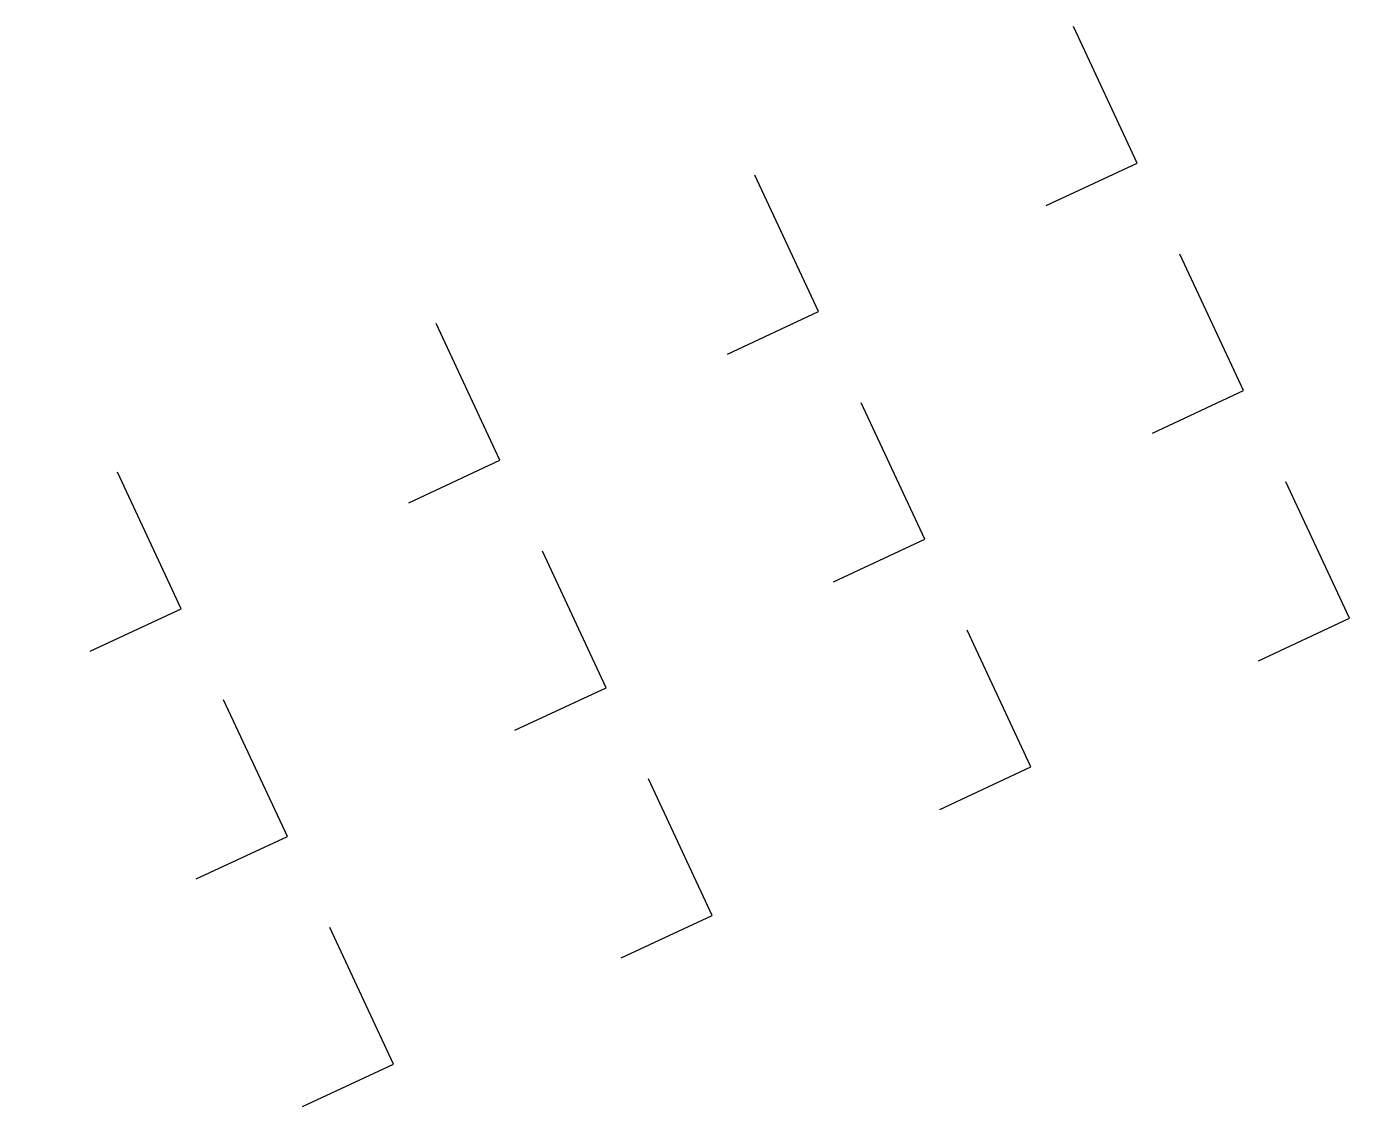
# Model space of a CAD drawing. Header units: metres. Extents: x -2.5 to 23.8, y 4 to 25.5.
import ezdxf

# ---------------------------------------------------------------- set-up
doc = ezdxf.new("R2010")
doc.units = ezdxf.units.M
doc.layers.add('Inside', color=7, linetype='Continuous')

# ---------------------------------------------------------------- blocks, each defined once
blk = doc.blocks.new('Part')
blk.add_line((2, 0, 1), (2, 3))
at = {"layer": 'Inside'}
blk.add_line((0, 0), (2, 0, 1), dxfattribs=at)

msp = doc.modelspace()

# ---------------------------------------------------------------- block references
at = {"rotation": 25, "row_count": 3, "column_count": 4, "row_spacing": 5, "column_spacing": 7}
msp.add_blockref('Part', (3, 4), dxfattribs=at)

doc.saveas('drawing.dxf')
